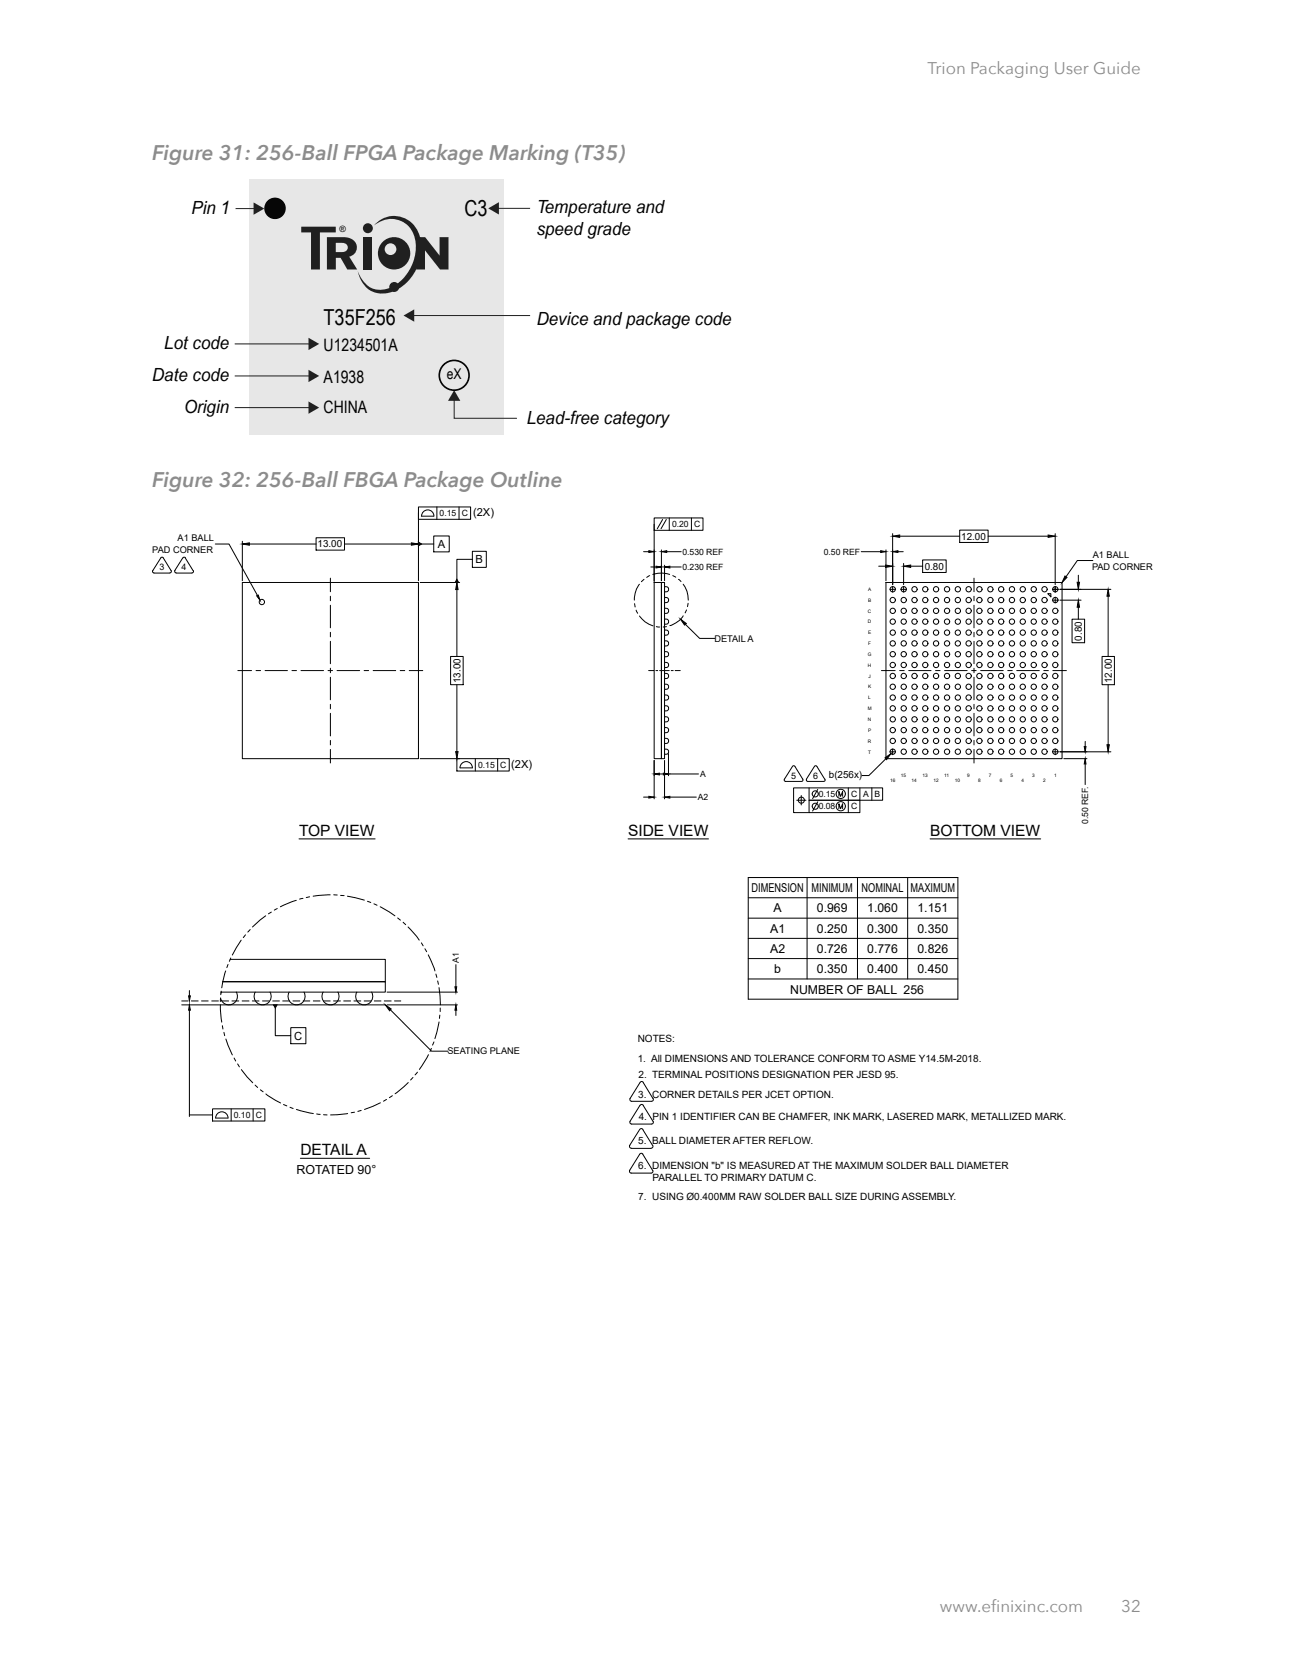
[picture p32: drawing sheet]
<svg xmlns="http://www.w3.org/2000/svg" width="216mm" height="279mm" viewBox="0 0 216 279" stroke-linecap="round" stroke-linejoin="round" font-family="sans-serif">
<defs><g id="words">
<g font-size="3.7">
<text x="77.6" y="36.1">C3</text>
<text x="54" y="54.3">T35F256</text>
</g>
<g font-size="3.5" fill="#829096">
<text x="25.4" y="26.7">Figure 31: 256-Ball FPGAPackage Marking (T35)</text>
<text x="25.4" y="81.2">Figure 32: 256-Ball FBGAPackage Outline</text>
</g>
<g font-size="3">
<text x="32" y="35.7">Pin 1</text>
<text x="89.6" y="35.5">Temperature and</text>
<text x="89.6" y="39.2">speed grade</text>
<text x="27.4" y="58.3">Lot code</text>
<text x="89.6" y="54.3">Device and package code</text>
<text x="25.4" y="63.6">Date code</text>
<text x="30.7" y="68.9">Origin</text>
<text x="88" y="70.9">Lead-free category</text>
</g>
<g font-size="2.9">
<text x="54" y="58.6">U1234501A</text>
<text x="54" y="63.9">A1938</text>
<text x="54" y="68.9">CHINA</text>
</g>
<g font-size="2.8" fill="#829096">
<text x="154.9" y="12.3">Trion Packaging User Guide</text>
<text x="156.9" y="269.1">www.efinixinc.com</text>
<text x="187.2" y="269.1">32</text>
</g>
<g font-size="2.6">
<text x="49.9" y="139.5">TOP VIEW</text>
<text x="104.9" y="139.5">SIDE VIEW</text>
<text x="155.3" y="139.5">BOTTOM VIEW</text>
<text x="50.2" y="192.8">DETAIL A</text>
</g>
<text font-size="2.5" x="74.6" y="63.2">eX</text>
<text font-size="2.1" x="49.5" y="195.9">ROTATED 90°</text>
<g font-size="2">
<text x="125.5" y="148.9">DIMENSION</text>
<text x="135.5" y="148.9">MINIMUM</text>
<text x="143.9" y="148.9">NOMINAL</text>
<text x="152.1" y="148.9">MAXIMUM</text>
<text x="128.6" y="155.7">A1</text>
<text x="129.2" y="152.3">A</text>
<text x="136.4" y="155.7">0.250</text>
<text x="136.4" y="152.3">0.969</text>
<text x="144.8" y="152.3">1.060</text>
<text x="144.8" y="155.7">0.300</text>
<text x="153.2" y="152.3">1.151</text>
<text x="153.2" y="155.7">0.350</text>
<text x="128.6" y="159">A2</text>
<text x="136.4" y="159">0.726</text>
<text x="144.8" y="159">0.776</text>
<text x="153.2" y="159">0.826</text>
<text x="129.3" y="162.4">b</text>
<text x="131.9" y="165.8">NUMBER OF BALL 256</text>
<text x="136.4" y="162.4">0.350</text>
<text x="144.8" y="162.4">0.400</text>
<text x="153.2" y="162.4">0.450</text>
</g>
<g font-size="1.9">
<text x="73.1" y="91.5">A</text>
<text x="79.4" y="94">B</text>
<text x="49.1" y="173.5">C</text>
</g>
<g font-size="1.8">
<text x="79" y="86.2">(2X)</text>
<text x="85.4" y="128.1">(2X)</text>
</g>
<g font-size="1.7">
<text x="106.5" y="173.9">NOTES:</text>
<text x="106.5" y="177.2">1. All DIMENSIONS AND TOLERANCE CONFORM TO ASME Y14.5M-2018.</text>
<text x="106.6" y="179.9">2. TERMINAL POSITIONS DESIGNATION PER JESD 95.</text>
<text x="106.6" y="183.2">3. CORNER DETAILS PER JCET OPTION.</text>
<text x="106.6" y="191">5. BALL DIAMETER AFTER REFLOW.</text>
<text x="106.6" y="186.9">4. PIN 1 IDENTIFIER CAN BE CHAMFER, INK MARK, LASERED MARK, METALLIZED MARK.</text>
<text x="106.6" y="195.2">6. DIMENSION &quot;b&quot; IS MEASURED AT THE MAXIMUM SOLDER BALL DIAMETER</text>
<text x="109" y="197.2">PARALLEL TO PRIMARY DATUM C.</text>
<text x="106.6" y="200.3">7. USING Ø0.400MM RAW SOLDER BALL SIZE DURING ASSEMBLY.</text>
</g>
<g font-size="1.6">
<text x="53" y="91.4">13.00</text>
<text x="154.4" y="95.1">0.80</text>
<text x="160.5" y="90.1">12.00</text>
<text x="180.6" y="106.9" transform="rotate(-90 180.6 106.9)">0.80</text>
<text x="76.9" y="114" transform="rotate(-90 76.9 114)">13.00</text>
<text x="185.6" y="114" transform="rotate(-90 185.6 114)">12.00</text>
<text x="138.4" y="129.9">b(256x)</text>
</g>
<g font-size="1.5">
<text x="56.7" y="38.8">®</text>
<text x="25.4" y="92.3">PAD CORNER</text>
<text x="26.6" y="95.2">3</text>
<text x="29.7" y="90.3">A1 BALL</text>
<text x="30.3" y="95.2">4</text>
<text x="182.3" y="95.1">PAD CORNER</text>
<text x="182.5" y="93.1">A1 BALL</text>
<text x="119.3" y="107.1">DETAIL A</text>
<text x="132.1" y="130">5</text>
<text x="135.8" y="130">6</text>
<text x="74.7" y="176">SEATING PLANE</text>
</g>
<g font-size="1.4">
<text x="73.4" y="86.2">0.15</text>
<text x="77.1" y="86.2">C</text>
<text x="112.2" y="88">0.20</text>
<text x="115.9" y="88">C</text>
<text x="113.9" y="92.6">0.530 REF</text>
<text x="113.9" y="95.2">0.230 REF</text>
<text x="137.6" y="92.6">0.50 REF</text>
<text x="79.8" y="128.2">0.15</text>
<text x="83.5" y="128.2">C</text>
<text x="116.9" y="129.7">A</text>
<text x="116.5" y="133.6">A2</text>
<text x="136.7" y="133">0.15</text>
<text x="136.7" y="135.1">0.08</text>
<text x="142.1" y="133">C</text>
<text x="142.1" y="135.1">C</text>
<text x="144.1" y="133">A</text>
<text x="146" y="133">B</text>
<text x="181.7" y="137.5" transform="rotate(-90 181.7 137.5)">0.50 REF.</text>
<text x="76.6" y="160.7" transform="rotate(-90 76.6 160.7)">A1</text>
<text x="39" y="186.6">0.10</text>
<text x="42.7" y="186.6">C</text>
</g>
<g font-size=".8">
<text x="145" y="100.4">B</text>
<text x="145" y="98.6">A</text>
<text x="144.9" y="104.1">D</text>
<text x="144.9" y="102.3">C</text>
<text x="145" y="105.9">E</text>
<text x="145" y="107.7">F</text>
<text x="144.9" y="111.3">H</text>
<text x="144.9" y="109.5">G</text>
<text x="145" y="113.1">J</text>
<text x="144.9" y="118.5">M</text>
<text x="145" y="114.9">K</text>
<text x="145" y="116.7">L</text>
<text x="144.9" y="124">R</text>
<text x="144.9" y="120.3">N</text>
<text x="145" y="122.2">P</text>
<text x="145" y="125.8">T</text>
<text x="148.6" y="130.5">16</text>
<text x="150.4" y="129.6">15</text>
<text x="152.2" y="130.5">14</text>
<text x="154.1" y="129.6">13</text>
<text x="155.9" y="130.5">12</text>
<text x="157.7" y="129.6">11</text>
<text x="159.5" y="130.5">10</text>
<text x="161.5" y="129.6">9</text>
<text x="163.3" y="130.5">8</text>
<text x="165.1" y="129.6">7</text>
<text x="166.9" y="130.5">6</text>
<text x="168.7" y="129.6">5</text>
<text x="170.6" y="130.5">4</text>
<text x="172.4" y="129.6">3</text>
<text x="174.2" y="130.5">2</text>
<text x="176" y="129.6">1</text>
</g>
</g></defs>
<path d="M41.6 30h42.6v42.6h-42.6z" fill="#e6e7e8"/>
<path d="M68.9 52.7h19.6" fill="none" stroke="#231f20" stroke-width=".17"/>
<path d="M67.4 52.7l1.8-1.1v2.1z" fill="#231f20"/>
<path d="M39.2 57.4h12.6" fill="none" stroke="#231f20" stroke-width=".17"/>
<path d="M51.5 56.4l1.8 1-1.8 1z" fill="#231f20"/>
<path d="M83 34.8h5.5" fill="none" stroke="#231f20" stroke-width=".17"/>
<path d="M81.5 34.8l1.8-1.1v2.1z" fill="#231f20"/>
<circle cx="45.9" cy="34.8" r="1.79" fill="#000"/>
<circle cx="75.8" cy="62.6" r="2.48" fill="none" stroke="#000" stroke-width=".28"/>
<path d="M39.2 62.7h12.6" fill="none" stroke="#231f20" stroke-width=".17"/>
<path d="M51.5 61.7l1.8 1-1.8 1.1z" fill="#231f20"/>
<path d="M39.2 68h12.6" fill="none" stroke="#231f20" stroke-width=".17"/>
<path d="M51.5 67l1.8 1-1.8 1.1z" fill="#231f20"/>
<path d="M75.8 66.6v3.2h10.5" fill="none" stroke="#231f20" stroke-width=".17"/>
<g fill="#231f20">
<path d="M75.8 65.1l1.1 1.8h-2.1z"/>
<path d="M50.3 37.8h5.8v1h-2.7v6.2h-1.5v-6.2h-1.6z"/>
<path d="M60.7 39.6h1.5v5.4h-1.5z"/>
<path d="M69.5 39.6h1.5l2.4 3.1v-3.1h1.5v5.4h-1.4l-2.5-3.2v3.2h-1.5z"/>
<path d="M62.4 37.7a4.4 4.4 0 0 1 4.7-1.5 4.4 4.4 0 0 1 3.1 3.7 7.9 7.9 0 0 1-5.3 9 4.1 4.1 0 0 1-5.1-3.3l-.1-.4a4 4 0 0 0 3.8 3.2 6.7 6.7 0 0 0 5.8-5.7 5.1 5.1 0 0 0-2-5.6 4.3 4.3 0 0 0-4.9 .6z"/>
<path d="M54.6 39.6h2.7a1.86 1.86 0 0 1 2.2 2.2 1.62 1.62 0 0 1-1.2 1l1.3 2.2h-1.6l-1.1-2h-.8v2h-1.5zM56.1 40.5v1.6h1a.82 .82 0 0 0 1-.8 .82 .82 0 0 0-1-.8z"/>
<path d="M63.1 42.3a2.7 2.7 0 0 1 5.4 0 2.7 2.7 0 0 1-5.4 0zM64.2 41.6a1 1 0 0 0 2 0 1 1 0 0 0-2 0z"/>
<circle cx="65.8" cy="47.9" r=".83"/>
<circle cx="61.4" cy="38.1" r=".83"/>
</g>
<path d="M39.3 34.8h3.3" fill="none" stroke="#231f20" stroke-width=".17"/>
<path d="M42.3 33.8l1.8 1-1.8 1z" fill="#231f20"/>
<g fill="none" stroke="#000" stroke-width=".17">
<path d="M25.7 95.6h2.6M25.7 95.6a.24 .24 0 0 1-.2-.4l1.3-2.1 .3-.1 .2 .1 1.3 2.2v.2l-.2 .1M29.2 95.2a.24 .24 0 0 0 .2 .4M30.5 93.1l-1.3 2.2M30.5 93.1l.3-.1 .2 .1M30.9 93.1l1.3 2.2M32.3 95.2a.25 .25 0 0 1-.2 .4h-2.7M35.9 90.8h2.3l4.8 8.6M40.5 90.8l1.1-.2v.4zM40.5 97.2h29.4v29.4h-29.4zM40.5 90.3v6.6M41.6 90.8h11.2"/>
<path d="M42.9 99.4l.2-.1 .3 .9zM52.8 89.8h4.7v2h-4.7zM55.2 96.5v2.3M55.2 99.5v.8M57.5 90.8h11.2M68.7 90.6l1.2 .2-1.2 .2zM69.9 90.5l.5 .3-.5 .3zM69.9 84.6h8.7v2.1h-8.7zM69.9 85.6v11.3M70.2 97.2h6.5M70.4 86.2h2M70.4 90.8h2"/>
<path d="M70.4 86.1a1.03 1.03 0 0 1 1-1 1.03 1.03 0 0 1 1.1 1M72.4 89.5h2.6v2.6h-2.6zM72.9 84.6v2.1M76.3 97.2l.2 1.2h-.4zM76.3 96.7l.3 .5h-.6zM76.3 98.4v11.2M76.6 84.6v2.1M78.9 92h2.3v2.7h-2.3zM78.9 93.4h-2.6v3.3M106.8 97.5a3.9 3.9 0 0 0-.9 2.7M107.5 92.1h.8M107.5 96.7l-.4 .4"/>
<path d="M108.3 91.9l.9 .2-.9 .1zM108.5 96.1l-.5 .3M108.7 94.6h.9M109 95.9a4.4 4.4 0 0 1 2.8 0M109.2 97.2h1.2v29.4h-1.2zM109.2 86.4h8.2v2.1h-8.2zM109.2 87.5v9.7M109.6 94.5l.8 .1-.8 .2zM110.4 92.1l.9-.2v.3zM110.4 97.2h.6v29.4h-.6zM110.4 91.8v5.1M110.6 86.7l-.8 1.5"/>
<path d="M111 94.6l.8-.1v.3zM111 94.3v2.6M111 99.8a.44 .44 0 0 1 .7 .4 .44 .44 0 0 1-.7 .3M111 98a.44 .44 0 0 1 .7 .4 .44 .44 0 0 1-.7 .3M111.3 86.7l-.9 1.5M111.3 92.1h2.4M111.8 86.4v2.1M111.8 94.6h1.9M112.3 96.1l.5 .2M113.3 96.7l.4 .4M114.1 97.5a4.1 4.1 0 0 1 .8 2.7M115.5 86.4v2.1"/>
<path d="M143.8 92.1h3.2M146.7 94.5h1.2M147 91.9l.9 .2-.9 .1zM147.9 94.3l1.1 .2-1.1 .2zM147.9 97.2h29.4v29.4h-29.4zM147.9 91.8v5.1M148.6 98.4h.9M149 92.1l.9-.2v.3zM149 89.5l1.2-.2v.4zM149 89.1v8.5M149 97.9v.9M149.9 92.1h.9"/>
<path d="M150.2 89.5h10M150.4 98.4h.9M150.9 94.5l1.2-.2v.4zM150.9 94v3.6M150.9 97.9v.9M152.1 94.5h2M154.1 93.5h3.9v2.1h-3.9zM160.2 88.5h4.8v2h-4.8zM162.6 96.5v2.3M162.6 99.5v.8M165 89.5h10M174.9 99.1h.6v.5z"/>
<path d="M175 89.3l1.2 .2-1.2 .2zM175.7 98.4h1M176.2 89.1v8.5M176.2 97.9v.9M176.2 99.7v.9M177 98.4h8.5M177.8 96.1l.4 .3-.9 .8zM179.9 97.2h.4l-.2 1.2zM180.1 96v1.2M182.5 93.6h-2.6l-1.9 2.7M185 98.4l.2 1.1h-.4zM185 99.5v10.1"/>
<path d="M39.7 111.9h2.3M42.8 111.9h.7M44.3 111.9h3.7M48.7 111.9h.8M50.3 111.9h3.7M54.8 111.9h.7M55.2 101v3.8M55.2 105.5v.8M55.2 107v3.8M55.2 111.5v.8M55.2 113v3.8M55.2 117.6v.7"/>
<path d="M55.2 119.1v3.7M56.3 111.9h3.7M60.8 111.9h.8M62.3 111.9h3.8M66.8 111.9h.8M68.3 111.9h2.3M75.2 109.6h2.1v4.7h-2.1zM76.3 114.3v11.1M106 100.8l.1 .5M106.2 101.8l.3 .6M106.8 102.8a4.2 4.2 0 0 0 2.2 1.7M108.3 111.9h.9"/>
<path d="M109.5 111.9h.3M109.6 104.6l.5 .1M110.1 111.9h1.7M111 119.7a.44 .44 0 0 1 .7 .4 .44 .44 0 0 1-.7 .3M111 117.8a.44 .44 0 0 1 .7 .4 .44 .44 0 0 1-.7 .4M111 116a.44 .44 0 0 1 .7 .4 .44 .44 0 0 1-.7 .4M111 114.2a.44 .44 0 0 1 .7 .4 .44 .44 0 0 1-.7 .4M111 112.4a.44 .44 0 0 1 .7 .4 .44 .44 0 0 1-.7 .4M111 110.6a.44 .44 0 0 1 .7 .4 .44 .44 0 0 1-.7 .4M111 108.8a.44 .44 0 0 1 .7 .4 .44 .44 0 0 1-.7 .4M111 107a.44 .44 0 0 1 .7 .4 .44 .44 0 0 1-.7 .4M111 105.2a.44 .44 0 0 1 .7 .4 .44 .44 0 0 1-.7 .4"/>
<path d="M111 103.4a.44 .44 0 0 1 .7 .4 .44 .44 0 0 1-.7 .3M111 101.6a.44 .44 0 0 1 .7 .4 .44 .44 0 0 1-.7 .3M111.3 104.6l-.6 .1M112.1 111.9h.3M112.7 111.9h.9M113.6 103.3l1 .8-.3 .2zM114.1 102.8a3.7 3.7 0 0 1-2.3 1.6M114.4 104.2l2.4 2.4h2.6M114.6 101.8l-.2 .5M114.9 100.7l-.1 .5M147.2 111.9h2.3M150.2 111.9h.8"/>
<path d="M151.7 111.9h3.8M156.2 111.9h.8M157.7 111.9h3.8M162.2 111.9h.8M162.6 101v3.8M162.6 105.5v.8M162.6 107v3.8M162.6 111.5v.8M162.6 113v3.8M162.6 117.6v.7M162.6 119.1v3.7M163.7 111.9h3.8"/>
<path d="M168.3 111.9h.7M169.8 111.9h3.7M174.3 111.9h.7M175.7 100.2h1M175.8 111.9h2.3M177 100.2h3.5M179 103.3h2.1v4h-2.1zM180.1 100.2l.2 1.1h-.4zM180.1 101.3v2M184 109.6h2.1v4.7h-2.1zM185 114.3v10M55.2 123.6v.7"/>
<path d="M55.2 125.1v2.2M70.2 126.6h6.5M76.1 125.4h.4l-.2 1.2zM76.3 126.6h8.7v2.1h-8.7zM77 127.5a1.03 1.03 0 0 1 1.2-.3 1.03 1.03 0 0 1 .7 .9h-2.1zM79.4 126.6v2.1M83.1 126.6v2.1M107.5 133h.8M108.3 132.9l.9 .1-.9 .2zM109.2 129.2l.9-.2v.3zM109.2 126.9v6.4M110.1 129.2h.7"/>
<path d="M110.8 129l.8 .2-.8 .1zM111 133l.8-.1v.3zM111 126.9v6.4M111 125.1a.44 .44 0 0 1 .7 .4 .44 .44 0 0 1-.7 .3M111 123.3a.44 .44 0 0 1 .7 .4 .44 .44 0 0 1-.7 .3M111 121.5a.44 .44 0 0 1 .7 .4 .44 .44 0 0 1-.7 .3M111.6 125.8v3.7M111.6 129.2h5M111.8 133h4.5M131 130a.24 .24 0 0 0 .2 .4M132.3 127.9l-1.3 2.2M132.3 127.9l.2-.1 .2 .1"/>
<path d="M132.7 127.9l1.3 2.2M133 133.6h1.6M133.8 132.8v1.6M134 130a.25 .25 0 0 1-.2 .4h-2.6M134.7 130a.24 .24 0 0 0 .2 .4h2.6M135.1 131.5v2.1h8.5v2h-11.1v-4.1h14.9v2.1h-12.3v2M136 127.9l-1.4 2.2M136 127.9l.2-.1 .2 .1M136.4 127.9l1.3 2.2M136.5 131.8l-.8 1.5M136.5 133.8l-.8 1.6M137.7 130a.25 .25 0 0 1-.2 .4"/>
<path d="M140.1 132.9v-.8l.3 .8 .3-.8v.8M140.1 135v-.8l.3 .8 .3-.8v.8M141.6 131.5v4.1M143.6 131.5v2.1M145.6 131.5v2.1M147.8 126.5l1-.7-.8 1zM147.9 126.7l-2.8 2.7h-1.2M148.6 125.5h.9M149 125v1M162.6 123.6v.7M162.6 125.1v2.2M175.7 125.5h1"/>
<path d="M176.2 125v1M177 125.5h8.5M177.6 126.6h3.9M181 124.6h.3l-.1 .9zM181.2 126.6l.1 .9h-.3zM181.2 123.7v.9M181.2 127.5v3.4M184.8 124.3h.4l-.2 1.2zM38.5 159.9l-.2 .6M40.3 156.9l-1.5 2.5M41 156l-.4 .5M41.8 155.1l-.4 .5"/>
<path d="M44.4 152.9l-2.2 1.8M45.3 152.2l-.5 .3M46.3 151.6l-.5 .3M49.5 150.3l-2.7 1M49.9 140h12.7M50.6 149.9l-.6 .2M51.7 149.7l-.6 .1M55.1 149.4l-2.8 .2M55.7 149.4h.6M56.9 149.4l.6 .1M58 149.6l2.8 .6M61.4 150.4l.5 .2"/>
<path d="M62.4 150.9l.6 .2M63.5 151.3l2.4 1.6M66.4 153.2l.5 .4M67.3 153.9l.4 .4M68.1 154.7l1.9 2.2M70.4 157.4l.3 .5M71 158.4l.2 .4M71.5 159.4l1.1 2.7M104.9 140h13.4M124.9 146.5h35v20.3h-35zM124.9 156.6h35M124.9 153.2h35"/>
<path d="M124.9 149.8h35M124.9 160h35M134.8 146.5v16.9M143.2 146.5v16.9M151.6 146.5v16.9M155.3 140h18.5M30.3 167.7h34M30.3 167.1h1.1M31.5 166.2h.3l-.2 .9zM31.6 167.7l.2 .9h-.3zM31.6 165.3v.9M31.6 168.6v17.8"/>
<path d="M32 167.1h1.1M33.7 167.1h1.1M35.4 167.1h1.1M36.8 167.7l.2 2.9M36.8 166.6v.6M36.9 165.4v.6M37 165.6l-.1 .2M37.1 167.1h1.1M37.1 171.2l.1 .5M37.4 172.3l.1 .6M37.7 162.1l-.7 2.8M37.7 173.4l1.1 2.7"/>
<path d="M38.1 161l-.2 .5M38.4 160.1h25.9v3.8h-27.1h27.1v1.7h-27.4M38.7 167.1h1.2M39.1 176.6l.3 .5M39.5 165.6a1.43 1.43 0 0 1-.8 2 1.43 1.43 0 0 1-1.9-1M39.7 177.6l.3 .5M40.3 178.5l1.9 2.2M40.4 167.1h1.2M42.1 167.1h1.1M42.6 165.6a1.43 1.43 0 0 0 1.3 2.1 1.43 1.43 0 0 0 1.2-2.1M43.8 167.1h1.2M45.5 167.1h1.2"/>
<path d="M45.7 167.7h.6l-.3 .5zM46 168.2v4.7h2.6M47.2 167.1h1.2M48.3 165.6a1.43 1.43 0 0 0 1.2 2.1 1.43 1.43 0 0 0 1.3-2.1M48.6 171.5h2.5v2.7h-2.5zM48.9 167.1h1.2M50.6 167.1h1.1M52.3 167.1h1.1M54 165.6a1.43 1.43 0 0 0 1.2 2.1 1.43 1.43 0 0 0 1.2-2.1M54 167.1h1.1M55.7 167.1h1.1M57.4 167.1h1.1"/>
<path d="M59.1 167.1h1.1M59.6 165.6a1.43 1.43 0 0 0 1.2 2.1 1.43 1.43 0 0 0 1.3-2.1M60.8 167.1h1.1M62.5 167.1h1.1M64.2 167.1h1.1M64.3 167.7l1 .7-.2 .3zM64.6 167.7h11.8M64.6 165.6h11.8M65.2 168.5l6.9 6.9h2.7M65.9 167.1h1M69 179.8l-.4 .5M69.7 179l-.4 .4"/>
<path d="M71.5 176l-1.5 2.5M72 175l-.2 .5M72.5 173.9l-.3 .5M72.8 162.6l.1 .5M73.1 163.7l.1 .6M73.3 164.8l.2 2.9M73.3 170.6l-.7 2.8M73.4 169.4v.6M73.5 168.2v.6M76 164.7h.3l-.2 .9zM76.1 167.7l.2 .9h-.3zM76.1 161v3.7"/>
<path d="M76.1 168.6v.9M124.9 163.4h35M31.6 186.1h3.9M35.5 185.1h8.7v2h-8.7zM36.2 186a1.03 1.03 0 0 1 1.2-.4 1.03 1.03 0 0 1 .7 1h-2.1zM38.6 185.1v2M42.3 185.1v2M42.6 181.1l.4 .4M43.5 181.9l.4 .3M44.4 182.6l2.5 1.5M47.3 184.4l.6 .2M48.4 184.8l.5 .2"/>
<path d="M49.5 185.2l2.8 .7M50.2 193.3h11.5M52.9 185.9l.6 .1M54 186.1h.6M58 185.9l-2.8 .2M59.2 185.6l-.6 .1M60.3 185.3l-.5 .2M63.5 184.1l-2.6 1.1M64.5 183.5l-.5 .3M65.5 182.9l-.5 .3M68.2 180.7l-2.2 1.9M105.1 191.2a.31 .31 0 0 0 .3 .4"/>
<path d="M105.4 191.7h3.3M105.5 183.8h3.3a.29 .29 0 0 0 .3-.1 .29 .29 0 0 0-.1-.3l-1.6-2.7a.32 .32 0 0 0-.5 0l-1.7 2.6a.31 .31 0 0 0 .3 .5M107.3 188.5l1.7 2.7M107.3 192.7l1.7 2.6M107.3 188.5a.31 .31 0 0 0-.5 0l-1.7 2.7M107.3 192.6a.32 .32 0 0 0-.5 .1l-1.7 2.6a.31 .31 0 0 0 .3 .5h3.3a.31 .31 0 0 0 .3-.5M107.4 184.5l1.7 2.6a.31 .31 0 0 1-.3 .5h-3.3M107.4 184.5a.33 .33 0 0 0-.5 0l-1.7 2.6a.31 .31 0 0 0 .3 .5M109 191.2a.31 .31 0 0 1-.3 .4"/>
<circle cx="149.1" cy="98.4" r=".44"/>
<circle cx="150.9" cy="98.4" r=".44"/>
<circle cx="152.7" cy="98.4" r=".44"/>
<circle cx="154.5" cy="98.4" r=".44"/>
<circle cx="156.3" cy="98.4" r=".44"/>
<circle cx="158.1" cy="98.4" r=".44"/>
<circle cx="159.9" cy="98.4" r=".44"/>
<circle cx="161.7" cy="98.4" r=".44"/>
<circle cx="163.5" cy="98.4" r=".44"/>
<circle cx="165.4" cy="98.4" r=".44"/>
<circle cx="167.2" cy="98.4" r=".44"/>
<circle cx="169" cy="98.4" r=".44"/>
<circle cx="170.8" cy="98.4" r=".44"/>
<circle cx="172.6" cy="98.4" r=".44"/>
<circle cx="174.4" cy="98.4" r=".44"/>
<circle cx="176.2" cy="98.4" r=".44"/>
<circle cx="43.7" cy="100.5" r=".44"/>
<circle cx="149.1" cy="112.8" r=".44"/>
<circle cx="149.1" cy="105.6" r=".44"/>
<circle cx="149.1" cy="107.4" r=".44"/>
<circle cx="149.1" cy="103.8" r=".44"/>
<circle cx="149.1" cy="114.6" r=".44"/>
<circle cx="149.1" cy="116.4" r=".44"/>
<circle cx="149.1" cy="111" r=".44"/>
<circle cx="149.1" cy="118.2" r=".44"/>
<circle cx="149.1" cy="109.2" r=".44"/>
<circle cx="149.1" cy="102" r=".44"/>
<circle cx="149.1" cy="100.2" r=".44"/>
<circle cx="150.9" cy="105.6" r=".44"/>
<circle cx="150.9" cy="116.4" r=".44"/>
<circle cx="150.9" cy="111" r=".44"/>
<circle cx="150.9" cy="103.8" r=".44"/>
<circle cx="150.9" cy="109.2" r=".44"/>
<circle cx="150.9" cy="114.6" r=".44"/>
<circle cx="150.9" cy="118.2" r=".44"/>
<circle cx="150.9" cy="107.4" r=".44"/>
<circle cx="150.9" cy="112.8" r=".44"/>
<circle cx="150.9" cy="102" r=".44"/>
<circle cx="150.9" cy="100.2" r=".44"/>
<circle cx="152.7" cy="111" r=".44"/>
<circle cx="152.7" cy="112.8" r=".44"/>
<circle cx="152.7" cy="116.4" r=".44"/>
<circle cx="152.7" cy="105.6" r=".44"/>
<circle cx="152.7" cy="103.8" r=".44"/>
<circle cx="152.7" cy="107.4" r=".44"/>
<circle cx="152.7" cy="114.6" r=".44"/>
<circle cx="152.7" cy="109.2" r=".44"/>
<circle cx="152.7" cy="118.2" r=".44"/>
<circle cx="152.7" cy="102" r=".44"/>
<circle cx="152.7" cy="100.2" r=".44"/>
<circle cx="154.5" cy="109.2" r=".44"/>
<circle cx="154.5" cy="118.2" r=".44"/>
<circle cx="154.5" cy="103.8" r=".44"/>
<circle cx="154.5" cy="107.4" r=".44"/>
<circle cx="154.5" cy="114.6" r=".44"/>
<circle cx="154.5" cy="112.8" r=".44"/>
<circle cx="154.5" cy="116.4" r=".44"/>
<circle cx="154.5" cy="105.6" r=".44"/>
<circle cx="154.5" cy="111" r=".44"/>
<circle cx="154.5" cy="102" r=".44"/>
<circle cx="154.5" cy="100.2" r=".44"/>
<circle cx="156.3" cy="103.8" r=".44"/>
<circle cx="156.3" cy="111" r=".44"/>
<circle cx="156.3" cy="109.2" r=".44"/>
<circle cx="156.3" cy="118.2" r=".44"/>
<circle cx="156.3" cy="116.4" r=".44"/>
<circle cx="156.3" cy="114.6" r=".44"/>
<circle cx="156.3" cy="105.6" r=".44"/>
<circle cx="156.3" cy="107.4" r=".44"/>
<circle cx="156.3" cy="112.8" r=".44"/>
<circle cx="156.3" cy="102" r=".44"/>
<circle cx="156.3" cy="100.2" r=".44"/>
<circle cx="158.1" cy="114.6" r=".44"/>
<circle cx="158.1" cy="105.6" r=".44"/>
<circle cx="158.1" cy="111" r=".44"/>
<circle cx="158.1" cy="118.2" r=".44"/>
<circle cx="158.1" cy="107.4" r=".44"/>
<circle cx="158.1" cy="112.8" r=".44"/>
<circle cx="158.1" cy="103.8" r=".44"/>
<circle cx="158.1" cy="116.4" r=".44"/>
<circle cx="158.1" cy="109.2" r=".44"/>
<circle cx="158.1" cy="102" r=".44"/>
<circle cx="158.1" cy="100.2" r=".44"/>
<circle cx="159.9" cy="107.4" r=".44"/>
<circle cx="159.9" cy="112.8" r=".44"/>
<circle cx="159.9" cy="118.2" r=".44"/>
<circle cx="159.9" cy="111" r=".44"/>
<circle cx="159.9" cy="109.2" r=".44"/>
<circle cx="159.9" cy="103.8" r=".44"/>
<circle cx="159.9" cy="114.6" r=".44"/>
<circle cx="159.9" cy="105.6" r=".44"/>
<circle cx="159.9" cy="116.4" r=".44"/>
<circle cx="159.9" cy="102" r=".44"/>
<circle cx="159.9" cy="100.2" r=".44"/>
<circle cx="161.7" cy="112.8" r=".44"/>
<circle cx="161.7" cy="105.6" r=".44"/>
<circle cx="161.7" cy="118.2" r=".44"/>
<circle cx="161.7" cy="116.4" r=".44"/>
<circle cx="161.7" cy="111" r=".44"/>
<circle cx="161.7" cy="114.6" r=".44"/>
<circle cx="161.7" cy="107.4" r=".44"/>
<circle cx="161.7" cy="109.2" r=".44"/>
<circle cx="161.7" cy="103.8" r=".44"/>
<circle cx="161.7" cy="102" r=".44"/>
<circle cx="161.7" cy="100.2" r=".44"/>
<circle cx="163.5" cy="111" r=".44"/>
<circle cx="163.5" cy="107.4" r=".44"/>
<circle cx="163.5" cy="114.6" r=".44"/>
<circle cx="163.5" cy="116.4" r=".44"/>
<circle cx="163.5" cy="109.2" r=".44"/>
<circle cx="163.5" cy="105.6" r=".44"/>
<circle cx="163.5" cy="103.8" r=".44"/>
<circle cx="163.5" cy="118.2" r=".44"/>
<circle cx="163.5" cy="112.8" r=".44"/>
<circle cx="163.5" cy="102" r=".44"/>
<circle cx="163.5" cy="100.2" r=".44"/>
<circle cx="165.4" cy="112.8" r=".44"/>
<circle cx="165.4" cy="118.2" r=".44"/>
<circle cx="165.4" cy="116.4" r=".44"/>
<circle cx="165.4" cy="111" r=".44"/>
<circle cx="165.4" cy="114.6" r=".44"/>
<circle cx="165.4" cy="109.2" r=".44"/>
<circle cx="165.4" cy="105.6" r=".44"/>
<circle cx="165.4" cy="107.4" r=".44"/>
<circle cx="165.4" cy="103.8" r=".44"/>
<circle cx="165.4" cy="102" r=".44"/>
<circle cx="165.4" cy="100.2" r=".44"/>
<circle cx="167.2" cy="116.4" r=".44"/>
<circle cx="167.2" cy="118.2" r=".44"/>
<circle cx="167.2" cy="114.6" r=".44"/>
<circle cx="167.2" cy="111" r=".44"/>
<circle cx="167.2" cy="112.8" r=".44"/>
<circle cx="167.2" cy="107.4" r=".44"/>
<circle cx="167.2" cy="109.2" r=".44"/>
<circle cx="167.2" cy="105.6" r=".44"/>
<circle cx="167.2" cy="103.8" r=".44"/>
<circle cx="167.2" cy="102" r=".44"/>
<circle cx="167.2" cy="100.2" r=".44"/>
<circle cx="169" cy="112.8" r=".44"/>
<circle cx="169" cy="118.2" r=".44"/>
<circle cx="169" cy="109.2" r=".44"/>
<circle cx="169" cy="111" r=".44"/>
<circle cx="169" cy="114.6" r=".44"/>
<circle cx="169" cy="116.4" r=".44"/>
<circle cx="169" cy="103.8" r=".44"/>
<circle cx="169" cy="107.4" r=".44"/>
<circle cx="169" cy="105.6" r=".44"/>
<circle cx="169" cy="102" r=".44"/>
<circle cx="169" cy="100.2" r=".44"/>
<circle cx="170.8" cy="107.4" r=".44"/>
<circle cx="170.8" cy="112.8" r=".44"/>
<circle cx="170.8" cy="109.2" r=".44"/>
<circle cx="170.8" cy="114.6" r=".44"/>
<circle cx="170.8" cy="116.4" r=".44"/>
<circle cx="170.8" cy="105.6" r=".44"/>
<circle cx="170.8" cy="103.8" r=".44"/>
<circle cx="170.8" cy="111" r=".44"/>
<circle cx="170.8" cy="118.2" r=".44"/>
<circle cx="170.8" cy="102" r=".44"/>
<circle cx="170.8" cy="100.2" r=".44"/>
<circle cx="172.6" cy="114.6" r=".44"/>
<circle cx="172.6" cy="112.8" r=".44"/>
<circle cx="172.6" cy="118.2" r=".44"/>
<circle cx="172.6" cy="116.4" r=".44"/>
<circle cx="172.6" cy="107.4" r=".44"/>
<circle cx="172.6" cy="111" r=".44"/>
<circle cx="172.6" cy="105.6" r=".44"/>
<circle cx="172.6" cy="109.2" r=".44"/>
<circle cx="172.6" cy="103.8" r=".44"/>
<circle cx="172.6" cy="102" r=".44"/>
<circle cx="172.6" cy="100.2" r=".44"/>
<circle cx="174.4" cy="112.8" r=".44"/>
<circle cx="174.4" cy="118.2" r=".44"/>
<circle cx="174.4" cy="114.6" r=".44"/>
<circle cx="174.4" cy="109.2" r=".44"/>
<circle cx="174.4" cy="107.4" r=".44"/>
<circle cx="174.4" cy="105.6" r=".44"/>
<circle cx="174.4" cy="116.4" r=".44"/>
<circle cx="174.4" cy="103.8" r=".44"/>
<circle cx="174.4" cy="111" r=".44"/>
<circle cx="174.4" cy="102" r=".44"/>
<circle cx="174.4" cy="100.2" r=".44"/>
<circle cx="176.2" cy="118.2" r=".44"/>
<circle cx="176.2" cy="114.6" r=".44"/>
<circle cx="176.2" cy="112.8" r=".44"/>
<circle cx="176.2" cy="107.4" r=".44"/>
<circle cx="176.2" cy="116.4" r=".44"/>
<circle cx="176.2" cy="111" r=".44"/>
<circle cx="176.2" cy="105.6" r=".44"/>
<circle cx="176.2" cy="103.8" r=".44"/>
<circle cx="176.2" cy="109.2" r=".44"/>
<circle cx="176.2" cy="102" r=".44"/>
<circle cx="176.2" cy="100.2" r=".44"/>
<circle cx="133.8" cy="133.6" r=".51"/>
<circle cx="136.1" cy="132.5" r=".51"/>
<circle cx="136.1" cy="134.6" r=".51"/>
<circle cx="140.4" cy="132.5" r=".77"/>
<circle cx="140.4" cy="134.6" r=".77"/>
<circle cx="149.1" cy="121.9" r=".44"/>
<circle cx="149.1" cy="120.1" r=".44"/>
<circle cx="149.1" cy="125.5" r=".44"/>
<circle cx="149.1" cy="123.7" r=".44"/>
<circle cx="150.9" cy="125.5" r=".44"/>
<circle cx="150.9" cy="121.9" r=".44"/>
<circle cx="150.9" cy="120.1" r=".44"/>
<circle cx="150.9" cy="123.7" r=".44"/>
<circle cx="152.7" cy="121.9" r=".44"/>
<circle cx="152.7" cy="120.1" r=".44"/>
<circle cx="152.7" cy="125.5" r=".44"/>
<circle cx="152.7" cy="123.7" r=".44"/>
<circle cx="154.5" cy="121.9" r=".44"/>
<circle cx="154.5" cy="125.5" r=".44"/>
<circle cx="154.5" cy="120.1" r=".44"/>
<circle cx="154.5" cy="123.7" r=".44"/>
<circle cx="156.3" cy="121.9" r=".44"/>
<circle cx="156.3" cy="120.1" r=".44"/>
<circle cx="156.3" cy="125.5" r=".44"/>
<circle cx="156.3" cy="123.7" r=".44"/>
<circle cx="158.1" cy="120.1" r=".44"/>
<circle cx="158.1" cy="123.7" r=".44"/>
<circle cx="158.1" cy="121.9" r=".44"/>
<circle cx="158.1" cy="125.5" r=".44"/>
<circle cx="159.9" cy="125.5" r=".44"/>
<circle cx="159.9" cy="121.9" r=".44"/>
<circle cx="159.9" cy="120.1" r=".44"/>
<circle cx="159.9" cy="123.7" r=".44"/>
<circle cx="161.7" cy="121.9" r=".44"/>
<circle cx="161.7" cy="123.7" r=".44"/>
<circle cx="161.7" cy="120.1" r=".44"/>
<circle cx="161.7" cy="125.5" r=".44"/>
<circle cx="163.5" cy="121.9" r=".44"/>
<circle cx="163.5" cy="125.5" r=".44"/>
<circle cx="163.5" cy="120.1" r=".44"/>
<circle cx="163.5" cy="123.7" r=".44"/>
<circle cx="165.4" cy="120.1" r=".44"/>
<circle cx="165.4" cy="123.7" r=".44"/>
<circle cx="165.4" cy="121.9" r=".44"/>
<circle cx="165.4" cy="125.5" r=".44"/>
<circle cx="167.2" cy="121.9" r=".44"/>
<circle cx="167.2" cy="123.7" r=".44"/>
<circle cx="167.2" cy="120.1" r=".44"/>
<circle cx="167.2" cy="125.5" r=".44"/>
<circle cx="169" cy="125.5" r=".44"/>
<circle cx="169" cy="121.9" r=".44"/>
<circle cx="169" cy="120.1" r=".44"/>
<circle cx="169" cy="123.7" r=".44"/>
<circle cx="170.8" cy="123.7" r=".44"/>
<circle cx="170.8" cy="125.5" r=".44"/>
<circle cx="170.8" cy="121.9" r=".44"/>
<circle cx="170.8" cy="120.1" r=".44"/>
<circle cx="172.6" cy="121.9" r=".44"/>
<circle cx="172.6" cy="125.5" r=".44"/>
<circle cx="172.6" cy="120.1" r=".44"/>
<circle cx="172.6" cy="123.7" r=".44"/>
<circle cx="174.4" cy="123.7" r=".44"/>
<circle cx="174.4" cy="120.1" r=".44"/>
<circle cx="174.4" cy="121.9" r=".44"/>
<circle cx="174.4" cy="125.5" r=".44"/>
<circle cx="176.2" cy="123.7" r=".44"/>
<circle cx="176.2" cy="121.9" r=".44"/>
<circle cx="176.2" cy="120.1" r=".44"/>
<circle cx="176.2" cy="125.5" r=".44"/>
</g>
<g fill="#000">
<path d="M40.5 90.8l1.1-.2v.4zM42.9 99.4l.2-.1 .3 .9zM68.7 90.6l1.2 .2-1.2 .2zM69.9 90.5l.5 .3-.5 .3zM76.3 97.2l.2 1.2h-.4zM76.3 96.7l.3 .5h-.6zM108.3 91.9l.9 .2-.9 .1zM109.6 94.5l.8 .1-.8 .2zM110.4 92.1l.9-.2v.3zM111 94.6l.8-.1v.3zM147 91.9l.9 .2-.9 .1zM147.9 94.3l1.1 .2-1.1 .2z"/>
<path d="M149 92.1l.9-.2v.3zM149 89.5l1.2-.2v.4zM150.9 94.5l1.2-.2v.4zM175 89.3l1.2 .2-1.2 .2zM177.8 96.1l.4 .3-.9 .8zM179.9 97.2h.4l-.2 1.2zM185 98.4l.2 1.1h-.4zM113.6 103.3l1 .8-.3 .2zM180.1 100.2l.2 1.1h-.4zM76.1 125.4h.4l-.2 1.2zM108.3 132.9l.9 .1-.9 .2zM109.2 129.2l.9-.2v.3z"/>
<path d="M110.8 129l.8 .2-.8 .1zM111 133l.8-.1v.3zM147.8 126.5l1-.7-.8 1zM181 124.6h.3l-.1 .9zM181.2 126.6l.1 .9h-.3zM184.8 124.3h.4l-.2 1.2zM31.5 166.2h.3l-.2 .9zM31.6 167.7l.2 .9h-.3zM45.7 167.7h.6l-.3 .5zM64.3 167.7l1 .7-.2 .3zM76.1 167.7l.2 .9h-.3zM76 164.7h.3l-.2 .9z"/>
</g>
<use href="#words"/>
</svg>
